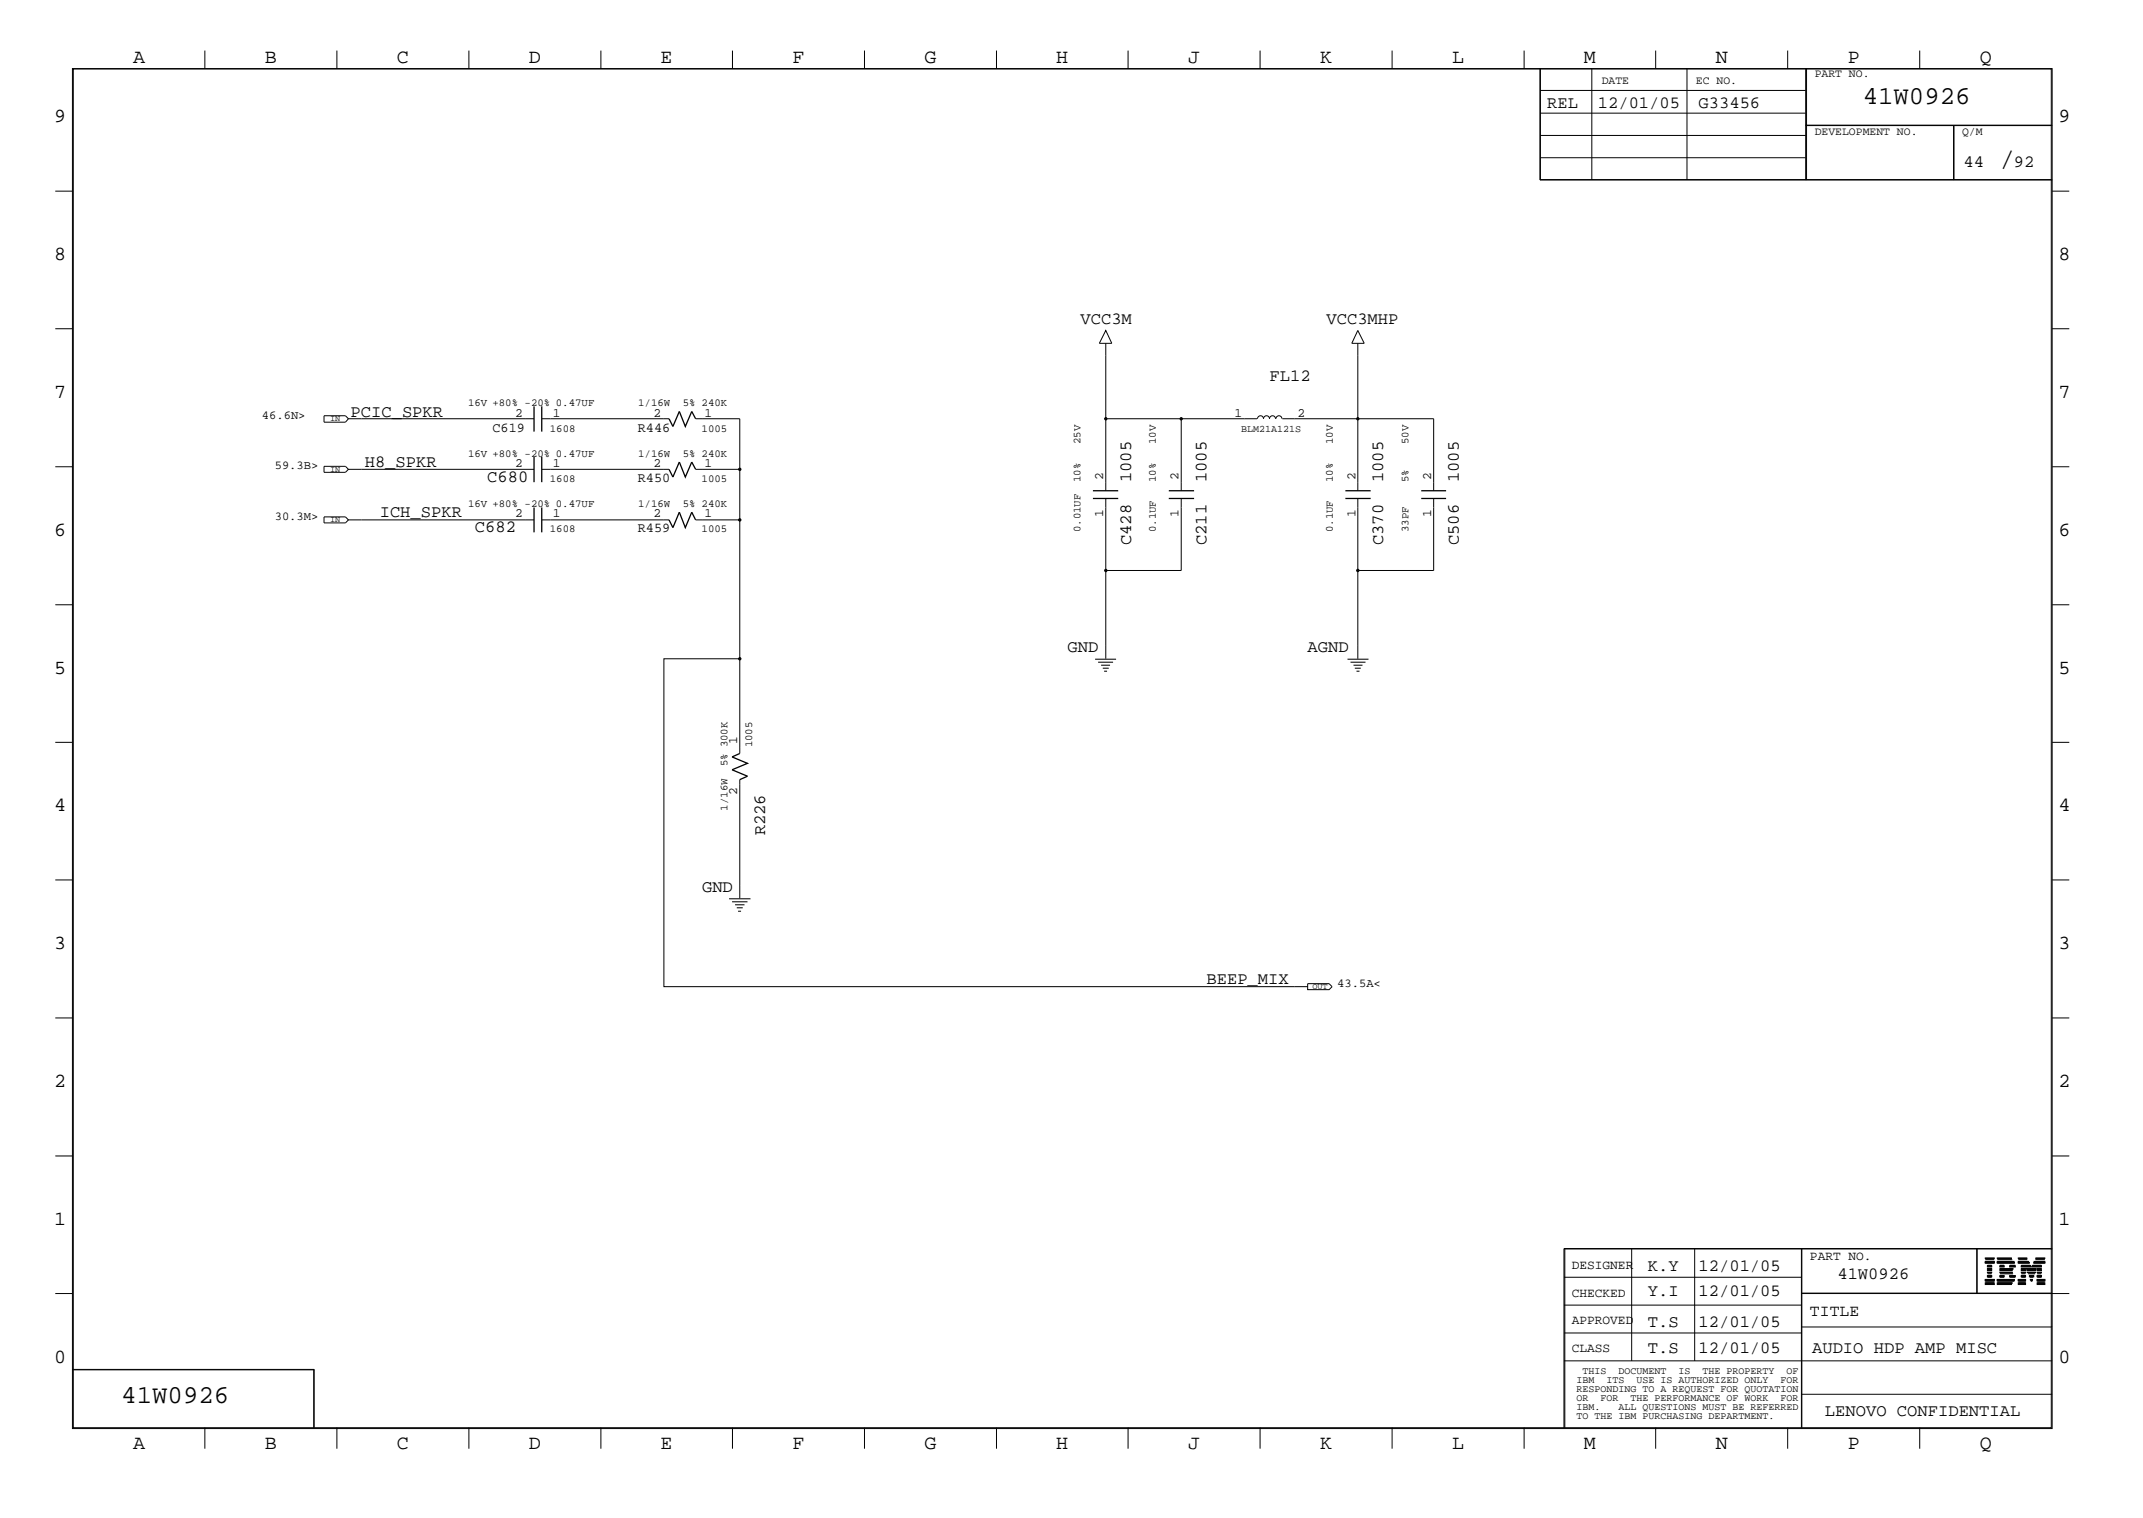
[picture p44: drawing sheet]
<svg xmlns="http://www.w3.org/2000/svg" width="423mm" height="300mm" viewBox="0 0 423 300" stroke-linecap="round" stroke-linejoin="round" font-family="sans-serif">
<defs><g id="words">
<text font-size="5.2" x="395" y="32.9">/</text>
<g font-size="5.1">
<text x="368" y="20.5">41W0926</text>
<text x="24" y="277.2">41W0926</text>
</g>
<g font-size="4">
<text x="26.3" y="12.5">A</text>
<text x="52.3" y="12.5">B</text>
<text x="78.4" y="12.5">C</text>
<text x="104.5" y="12.5">D</text>
<text x="130.5" y="12.5">E</text>
<text x="156.5" y="12.5">F</text>
<text x="182.6" y="12.5">G</text>
<text x="208.6" y="12.5">H</text>
<text x="234.7" y="12.5">J</text>
<text x="260.8" y="12.5">K</text>
<text x="286.9" y="12.5">L</text>
<text x="312.8" y="12.5">M</text>
<text x="338.9" y="12.5">N</text>
<text x="365" y="12.5">P</text>
<text x="391.1" y="12.5">Q</text>
<text x="10.7" y="24.1">9</text>
<text x="406.7" y="24.1">9</text>
<text x="10.7" y="51.4">8</text>
<text x="406.7" y="51.4">8</text>
<text x="10.7" y="78.6">7</text>
<text x="406.7" y="78.6">7</text>
<text x="10.7" y="105.8">6</text>
<text x="406.7" y="105.8">6</text>
<text x="10.7" y="133.1">5</text>
<text x="406.7" y="133.1">5</text>
<text x="10.7" y="160.2">4</text>
<text x="406.7" y="160.2">4</text>
<text x="10.7" y="187.5">3</text>
<text x="406.7" y="187.5">3</text>
<text x="10.7" y="214.6">2</text>
<text x="406.7" y="214.6">2</text>
<text x="10.7" y="241.9">1</text>
<text x="406.7" y="241.9">1</text>
<text x="10.7" y="269.2">0</text>
<text x="406.7" y="269.2">0</text>
<text x="26.3" y="286.2">A</text>
<text x="52.3" y="286.2">B</text>
<text x="78.4" y="286.2">C</text>
<text x="104.5" y="286.2">D</text>
<text x="130.5" y="286.2">E</text>
<text x="156.5" y="286.2">F</text>
<text x="182.6" y="286.2">G</text>
<text x="208.6" y="286.2">H</text>
<text x="234.7" y="286.2">J</text>
<text x="260.8" y="286.2">K</text>
<text x="286.9" y="286.2">L</text>
<text x="312.8" y="286.2">M</text>
<text x="338.9" y="286.2">N</text>
<text x="365" y="286.2">P</text>
<text x="391.1" y="286.2">Q</text>
</g>
<g font-size="3.4">
<text x="305.6" y="21.4">REL</text>
<text x="315.6" y="21.4">12/01/05</text>
<text x="335.5" y="21.4">G33456</text>
<text x="387.9" y="32.9">44</text>
<text x="397.8" y="32.9">92</text>
<text x="213.4" y="64.1">VCC3M</text>
<text x="262" y="64.1">VCC3MHP</text>
<text x="250.8" y="75.3">FL12</text>
<text x="69.3" y="82.3">PCIC_SPKR</text>
<text x="72.1" y="92.2">H8_SPKR</text>
<text x="96.3" y="95.2">C680</text>
<text x="223.4" y="95.2" transform="rotate(-90 223.4 95.2)">1005</text>
<text x="238.3" y="95.2" transform="rotate(-90 238.3 95.2)">1005</text>
<text x="273.2" y="95.2" transform="rotate(-90 273.2 95.2)">1005</text>
<text x="288.2" y="95.2" transform="rotate(-90 288.2 95.2)">1005</text>
<text x="75" y="102.2">ICH_SPKR</text>
<text x="93.8" y="105.2">C682</text>
<text x="223.4" y="107.7" transform="rotate(-90 223.4 107.7)">C428</text>
<text x="238.3" y="107.7" transform="rotate(-90 238.3 107.7)">C211</text>
<text x="273.2" y="107.7" transform="rotate(-90 273.2 107.7)">C370</text>
<text x="288.2" y="107.7" transform="rotate(-90 288.2 107.7)">C506</text>
<text x="210.9" y="128.9">GND</text>
<text x="258.3" y="128.9">AGND</text>
<text x="151.1" y="165" transform="rotate(-90 151.1 165)">R226</text>
<text x="138.7" y="176.2">GND</text>
<text x="238.3" y="194.4">BEEP_MIX</text>
<text x="325.5" y="251">K.Y</text>
<text x="335.5" y="251">12/01/05</text>
<text x="325.5" y="255.9">Y.I</text>
<text x="335.5" y="255.9">12/01/05</text>
<text x="363" y="252.7">41W0926</text>
<text x="325.5" y="262.2">T.S</text>
<text x="335.5" y="262.2">12/01/05</text>
<text x="325.5" y="267.2">T.S</text>
<text x="335.5" y="267.2">12/01/05</text>
<text x="358" y="267.2">AUDIO HDP AMP MISC</text>
<text x="360.5" y="279.7">LENOVO CONFIDENTIAL</text>
</g>
<text font-size="3.2" x="357.5" y="260">TITLE</text>
<g font-size="2.7">
<text x="97.3" y="85.3">C619</text>
<text x="126" y="85.3">R446</text>
<text x="126" y="95.2">R450</text>
<text x="126" y="105.2">R459</text>
</g>
<g font-size="2.5">
<text x="101.8" y="82.3">2</text>
<text x="109.2" y="82.3">1</text>
<text x="129.1" y="82.3">2</text>
<text x="139.2" y="82.3">1</text>
<text x="243.8" y="82.3">1</text>
<text x="256.3" y="82.3">2</text>
<text x="101.8" y="92.2">2</text>
<text x="109.2" y="92.2">1</text>
<text x="129.1" y="92.2">2</text>
<text x="139.2" y="92.2">1</text>
<text x="217.9" y="94.7" transform="rotate(-90 217.9 94.7)">2</text>
<text x="232.8" y="94.7" transform="rotate(-90 232.8 94.7)">2</text>
<text x="267.8" y="94.7" transform="rotate(-90 267.8 94.7)">2</text>
<text x="282.7" y="94.7" transform="rotate(-90 282.7 94.7)">2</text>
<text x="101.8" y="102.2">2</text>
<text x="109.2" y="102.2">1</text>
<text x="129.1" y="102.2">2</text>
<text x="139.2" y="102.2">1</text>
<text x="217.9" y="102.2" transform="rotate(-90 217.9 102.2)">1</text>
<text x="232.8" y="102.2" transform="rotate(-90 232.8 102.2)">1</text>
<text x="267.8" y="102.2" transform="rotate(-90 267.8 102.2)">1</text>
<text x="282.7" y="102.2" transform="rotate(-90 282.7 102.2)">1</text>
<text x="145.6" y="147.1" transform="rotate(-90 145.6 147.1)">1</text>
<text x="145.6" y="157.1" transform="rotate(-90 145.6 157.1)">2</text>
<text x="310.5" y="250.6">DESIGNER</text>
<text x="357.5" y="248.8">PART NO.</text>
<text x="310.5" y="256.1">CHECKED</text>
<text x="310.5" y="261.5">APPROVED</text>
<text x="310.5" y="267">CLASS</text>
</g>
<g font-size="2.4">
<text x="51.7" y="82.7">46.6N&gt;</text>
<text x="54.3" y="92.7">59.3B&gt;</text>
<text x="54.3" y="102.7">30.3M&gt;</text>
<text x="264.2" y="194.9">43.5A&lt;</text>
</g>
<g font-size="2.3">
<text x="316.4" y="16.7">DATE</text>
<text x="335" y="16.7">EC NO.</text>
<text x="358.5" y="15.2">PART NO.</text>
<text x="358.5" y="26.6">DEVELOPMENT NO.</text>
<text x="387.6" y="26.6">Q/M</text>
</g>
<g font-size="2.1">
<text x="92.5" y="80.3">16V +80% -20% 0.47UF</text>
<text x="126.1" y="80.3">1/16W</text>
<text x="134.9" y="80.3">5% 240K</text>
<text x="108.6" y="85.3">1608</text>
<text x="138.6" y="85.3">1005</text>
<text x="213.4" y="87.7" transform="rotate(-90 213.4 87.7)">25V</text>
<text x="228.3" y="87.7" transform="rotate(-90 228.3 87.7)">10V</text>
<text x="263.3" y="87.7" transform="rotate(-90 263.3 87.7)">10V</text>
<text x="278.2" y="87.7" transform="rotate(-90 278.2 87.7)">50V</text>
<text x="92.5" y="90.3">16V +80% -20% 0.47UF</text>
<text x="108.6" y="95.2">1608</text>
<text x="126.1" y="90.3">1/16W</text>
<text x="134.9" y="90.3">5% 240K</text>
<text x="138.6" y="95.2">1005</text>
<text x="213.4" y="95.2" transform="rotate(-90 213.4 95.2)">10%</text>
<text x="228.3" y="95.2" transform="rotate(-90 228.3 95.2)">10%</text>
<text x="263.3" y="95.2" transform="rotate(-90 263.3 95.2)">10%</text>
<text x="278.2" y="95.2" transform="rotate(-90 278.2 95.2)">5%</text>
<text x="92.5" y="100.2">16V +80% -20% 0.47UF</text>
<text x="126.1" y="100.2">1/16W</text>
<text x="134.9" y="100.2">5% 240K</text>
<text x="108.6" y="105.2">1608</text>
<text x="138.6" y="105.2">1005</text>
<text x="213.4" y="105.2" transform="rotate(-90 213.4 105.2)">0.01UF</text>
<text x="228.3" y="105.2" transform="rotate(-90 228.3 105.2)">0.1UF</text>
<text x="263.3" y="105.2" transform="rotate(-90 263.3 105.2)">0.1UF</text>
<text x="278.2" y="105.2" transform="rotate(-90 278.2 105.2)">33PF</text>
<text x="148.6" y="147.7" transform="rotate(-90 148.6 147.7)">1005</text>
<text x="143.7" y="151.4" transform="rotate(-90 143.7 151.4)">5% 300K</text>
<text x="143.7" y="160.1" transform="rotate(-90 143.7 160.1)">1/16W</text>
</g>
<g font-size="2">
<text x="245.2" y="85.3">BLM21A121S</text>
<text x="311.4" y="273.2">IBM</text>
<text x="311.4" y="275">RESPONDING TO A REQUEST FOR QUOTATION</text>
<text x="312.6" y="271.4">THIS</text>
<text x="317.3" y="273.2">ITS</text>
<text x="319.7" y="271.4">DOCUMENT</text>
<text x="323.3" y="273.2">USE IS AUTHORIZED ONLY</text>
<text x="331.6" y="271.4">IS</text>
<text x="336.3" y="271.4">THE PROPERTY</text>
<text x="351.7" y="273.2">FOR</text>
<text x="352.9" y="271.4">OF</text>
<text x="311.4" y="276.7">OR</text>
<text x="311.4" y="278.6">IBM.</text>
<text x="311.4" y="280.2">TO THE IBM PURCHASING DEPARTMENT.</text>
<text x="316.1" y="276.7">FOR</text>
<text x="319.7" y="278.6">ALL QUESTIONS MUST BE REFERRED</text>
<text x="322.1" y="276.7">THE PERFORMANCE OF WORK</text>
<text x="351.7" y="276.7">FOR</text>
</g>
<g font-size="1.7">
<text x="65.2" y="83.2">IN</text>
<text x="65.2" y="93.2">IN</text>
<text x="65.2" y="103.1">IN</text>
<text x="259.2" y="195.3">OUT</text>
</g>
</g></defs>
<g fill="none" stroke="#000" stroke-width=".25">
<path d="M105.5 80.3v5M105.5 90.3v5M107 80.3v5M107 90.3v5M132.2 92.7l.7 1.5 1.3-2.9 1.2 2.9 1.3-2.9 .7 1.4M132.2 82.7l.7 1.5 1.3-2.9 1.2 2.9 1.3-2.9 .7 1.4M215.9 98.5h5M215.9 96.9h5M230.9 98.5h5M230.9 96.9h5M265.8 98.5h5M265.8 96.9h5"/>
<path d="M280.8 98.5h4.9M280.8 96.9h4.9M105.5 100.2v5M107 100.2v5M132.2 102.7l.7 1.5 1.3-3 1.2 3 1.3-3 .7 1.5M146.1 148.8l-1.5 .7 3.1 1.3-3.1 1.3 3.1 1.2-1.6 .7"/>
</g>
<g fill="none" stroke="#000" stroke-width=".2">
<path d="M14.3 13.5h391.1v268.7h-391.1zM14.5 13.6h390.7v268.4h-390.7zM40.5 10v3.5M66.5 10v3.5M92.6 10v3.5M118.7 10v3.5M144.7 10v3.5M170.8 10v3.5M196.9 10v3.5M222.8 10v3.5M248.9 10v3.5M275 10v3.5"/>
<path d="M301.1 10v3.5M304.2 13.5v22.1h101.2M304.2 17.9h52.5M304.3 13.5v22.1M314.5 13.5v22.1M327.1 10v3.5M333.2 13.5v22.1M353.1 10v3.5M356.7 13.5v22.1M356.9 13.5v22.1M379.2 10v3.5M10.9 37.8h3.4"/>
<path d="M304.2 35.5h101.2M304.2 26.8h52.5M304.2 22.4h52.5M304.3 31.2h52.4M356.7 24.8h48.7M356.7 24.7h48.7M385.9 24.8v10.8M386 24.8v10.8M405.4 37.8h3.4M10.9 64.9h3.4M218.4 65.3l1.2 2.5h-2.4zM218.4 67.8v29.1"/>
<path d="M268.2 65.3l1.3 2.5h-2.5zM268.2 67.8v29.1M405.4 64.9h3.4M10.9 92.2h3.4M64 82.1h4.2l.6 .6-.6 .7h-4.2zM64 92.1h4.2l.6 .6-.6 .6h-4.2zM68.8 82.7h36.7M68.8 92.7h36.7M107 82.7h25.2M107 92.7h25.2M137.4 82.7h8.7v10h-8.7M146.1 92.7v10h-8.7"/>
<path d="M218.4 98.5v14.2h14.9v-14.2M218.4 82.7h14.9M248.3 82.7h-15v14.2M248.4 82.7a.59 .59 0 0 1 .6-.6 .59 .59 0 0 1 .6 .6 .59 .59 0 0 1 .6-.6 .59 .59 0 0 1 .6 .6 .59 .59 0 0 1 .6-.6 .59 .59 0 0 1 .6 .6M252.1 82.7a.59 .59 0 0 1 .5-.6 .59 .59 0 0 1 .6 .6M253.3 82.7h29.9v14.2M268.2 98.5v14.2h15v-14.2M405.4 92.2h3.4M10.9 119.5h3.4M64 102.1h4.2l.6 .6-.6 .6h-4.2zM68.8 102.7h36.7M107 102.7h25.2"/>
<path d="M146.1 102.7v27.4h-15v64.8h127.2M218.4 112.7v17.4M268.2 112.7v17.4M405.4 119.5h3.4M146.1 130.1v18.7M216.3 130.2h4.2M216.9 130.8h3M217.5 131.4h1.8M217.8 132h1.2M218.1 132.6h.6M266.2 130.2h4.1M266.8 130.8h2.9"/>
<path d="M267.4 131.4h1.8M267.6 132h1.2M268 132.6h.6M10.9 146.6h3.4M146.1 154v23.5M405.4 146.6h3.4M10.9 173.8h3.4M144 177.5h4.3M144.6 178.1h3.1M145.2 178.7h1.9M145.5 179.3h1.2M405.4 173.8h3.4"/>
<path d="M145.8 180h.6M258.3 194.3h4.3l.5 .6-.5 .6h-4.3zM10.9 201.1h3.4M405.4 201.1h3.4M10.9 228.3h3.4M405.4 228.3h3.4M10.9 255.5h3.4M308.9 246.7h96.5M308.9 257.8h47M308.9 252.3h47M309.1 246.6v35.4M322.3 246.6v22.2"/>
<path d="M334.8 246.6v22.2M355.9 246.6v35.4M355.9 255.4h49.5M355.9 255.5h52.9M390.5 246.6v8.9M390.6 246.6v8.9M392.2 253.7h1.8zM392.2 253.6h1.8zM392.2 253.4l1.8 .1zM392.2 253l1.8 .1zM392.2 252.8l1.8 .1zM392.2 252.7l1.8 .1z"/>
<path d="M392.2 249.4l1.8 .1zM392.2 249.3l1.8 .1zM392.2 249.2l1.8 .1zM392.2 248.8h1.8zM392.2 248.7h1.8zM392.2 248.5l1.8 .1zM392.6 252.3h.8zM392.6 252.1l.8 .1zM392.6 252l.8 .1zM392.6 251.6h.8zM392.6 251.5h.8zM392.6 251.3l.8 .1z"/>
<path d="M392.6 250.9l.8 .1zM392.6 250.8h.8zM392.6 250.6l.8 .1zM392.6 250.2l.8 .1zM392.6 250l.8 .1zM392.6 249.9h.8zM394.5 253.7h2.8zM394.5 253.6h2.9zM394.5 253.4l3 .1zM394.5 248.8h3zM394.5 248.7h2.9zM394.5 248.5l2.8 .1z"/>
<path d="M394.5 253l3.3 .1zM394.5 252.8l3.4 .1zM394.5 252.7l3.4 .1zM394.5 249.4l3.4 .1zM394.5 249.3l3.4 .1zM394.5 249.2l3.3 .1zM395.1 251.6h2.6zM395.1 251.5h2.5zM395.1 251.3l2.4 .1zM395.1 250.9l2.4 .1zM395.1 250.8h2.5zM395.1 250.6l2.6 .1z"/>
<path d="M395.1 252.3h.8zM395.1 252.1l.8 .1zM395.1 252l.8 .1zM395.1 250.2l.8 .1zM395.1 250l.8 .1zM395.1 249.9h.8zM397 252.3h1.1zM397 252.1l1.1 .1zM397 252l1.1 .1zM397 250.2l1.1 .1zM397 250l1.1 .1zM397 249.9h1.1z"/>
<path d="M398.7 253.7h1.4zM398.7 253.6h1.4zM398.7 253.4l1.4 .1zM398.7 253l1.4 .1zM398.7 252.8l1.4 .1zM398.7 252.7l1.4 .1zM398.7 249.4l2.2 .1zM398.7 249.3l2.1 .1zM398.7 249.2l2 .1zM398.7 248.8h1.8zM398.7 248.7h1.8zM398.7 248.5l1.7 .1z"/>
<path d="M399.3 252.3h.8zM399.3 252.1l.8 .1zM399.3 252l.8 .1zM399.3 251.6h.8zM399.3 251.5h.8zM399.3 251.3l.8 .1zM399.3 250.9l.8 .1zM399.3 250.8h.8zM399.3 250.6l.8 .1zM399.3 250.2l1.9 .1zM399.3 250l1.9 .1zM399.3 249.9h1.8z"/>
<path d="M400.3 250.6l2 .1zM400.4 250.9l1.8 .1zM400.4 250.8h1.8zM400.5 251.3l1.6 .1zM400.6 251.5h1.5zM400.6 251.6h1.4zM400.9 252.1l.8 .1zM400.9 252l.8 .1zM401 252.3h.7zM401.1 252.7l.4 .1zM401.2 252.8l.3 .1zM401.2 253l.2 .1z"/>
<path d="M401.4 250.2l1.9 .1zM401.5 250l1.8 .1zM401.5 249.9h1.8zM401.7 249.4l2.2 .1zM401.8 249.3l2.1 .1zM401.8 249.2l2.1 .1zM402.1 248.8h1.8zM402.1 248.7h1.8zM402.2 248.5l1.7 .1zM402.4 253.7h1.5zM402.4 253.6h1.5zM402.4 253.4l1.5 .1z"/>
<path d="M402.4 253l1.5 .1zM402.4 252.8l1.5 .1zM402.4 252.7l1.5 .1zM402.4 252.3h.9zM402.4 252.1l.9 .1zM402.4 252l.9 .1zM402.4 251.6h.9zM402.4 251.5h.9zM402.4 251.3l.9 .1zM402.4 250.9l.9 .1zM402.4 250.8h.9zM402.4 250.6l.9 .1z"/>
<path d="M405.4 246.6h-96.5v35.4M14.3 270.5h47.8v11.5M14.3 270.6h47.8M62 270.5v11.5M308.9 268.8h96.5M308.9 263.3h47M355.9 275.4h49.5M355.9 262.1h49.5M40.5 282v4.2M66.5 282v4.2M92.6 282v4.2M118.7 282v4.2"/>
<path d="M144.7 282v4.2M170.8 282v4.2M196.9 282v4.2M222.8 282v4.2M248.9 282v4.2M275 282v4.2M301.1 282v4.2M327.1 282v4.2M353.1 282v4.2M379.2 282v4.2"/>
</g>
<g fill="#000">
<circle cx="146.1" cy="92.7" r=".34"/>
<circle cx="218.4" cy="82.7" r=".34"/>
<circle cx="233.3" cy="82.7" r=".34"/>
<circle cx="268.2" cy="82.7" r=".34"/>
<circle cx="146.1" cy="102.7" r=".34"/>
<circle cx="218.4" cy="112.7" r=".34"/>
<circle cx="268.2" cy="112.7" r=".34"/>
<circle cx="146.1" cy="130.1" r=".34"/>
</g>
<use href="#words"/>
</svg>
